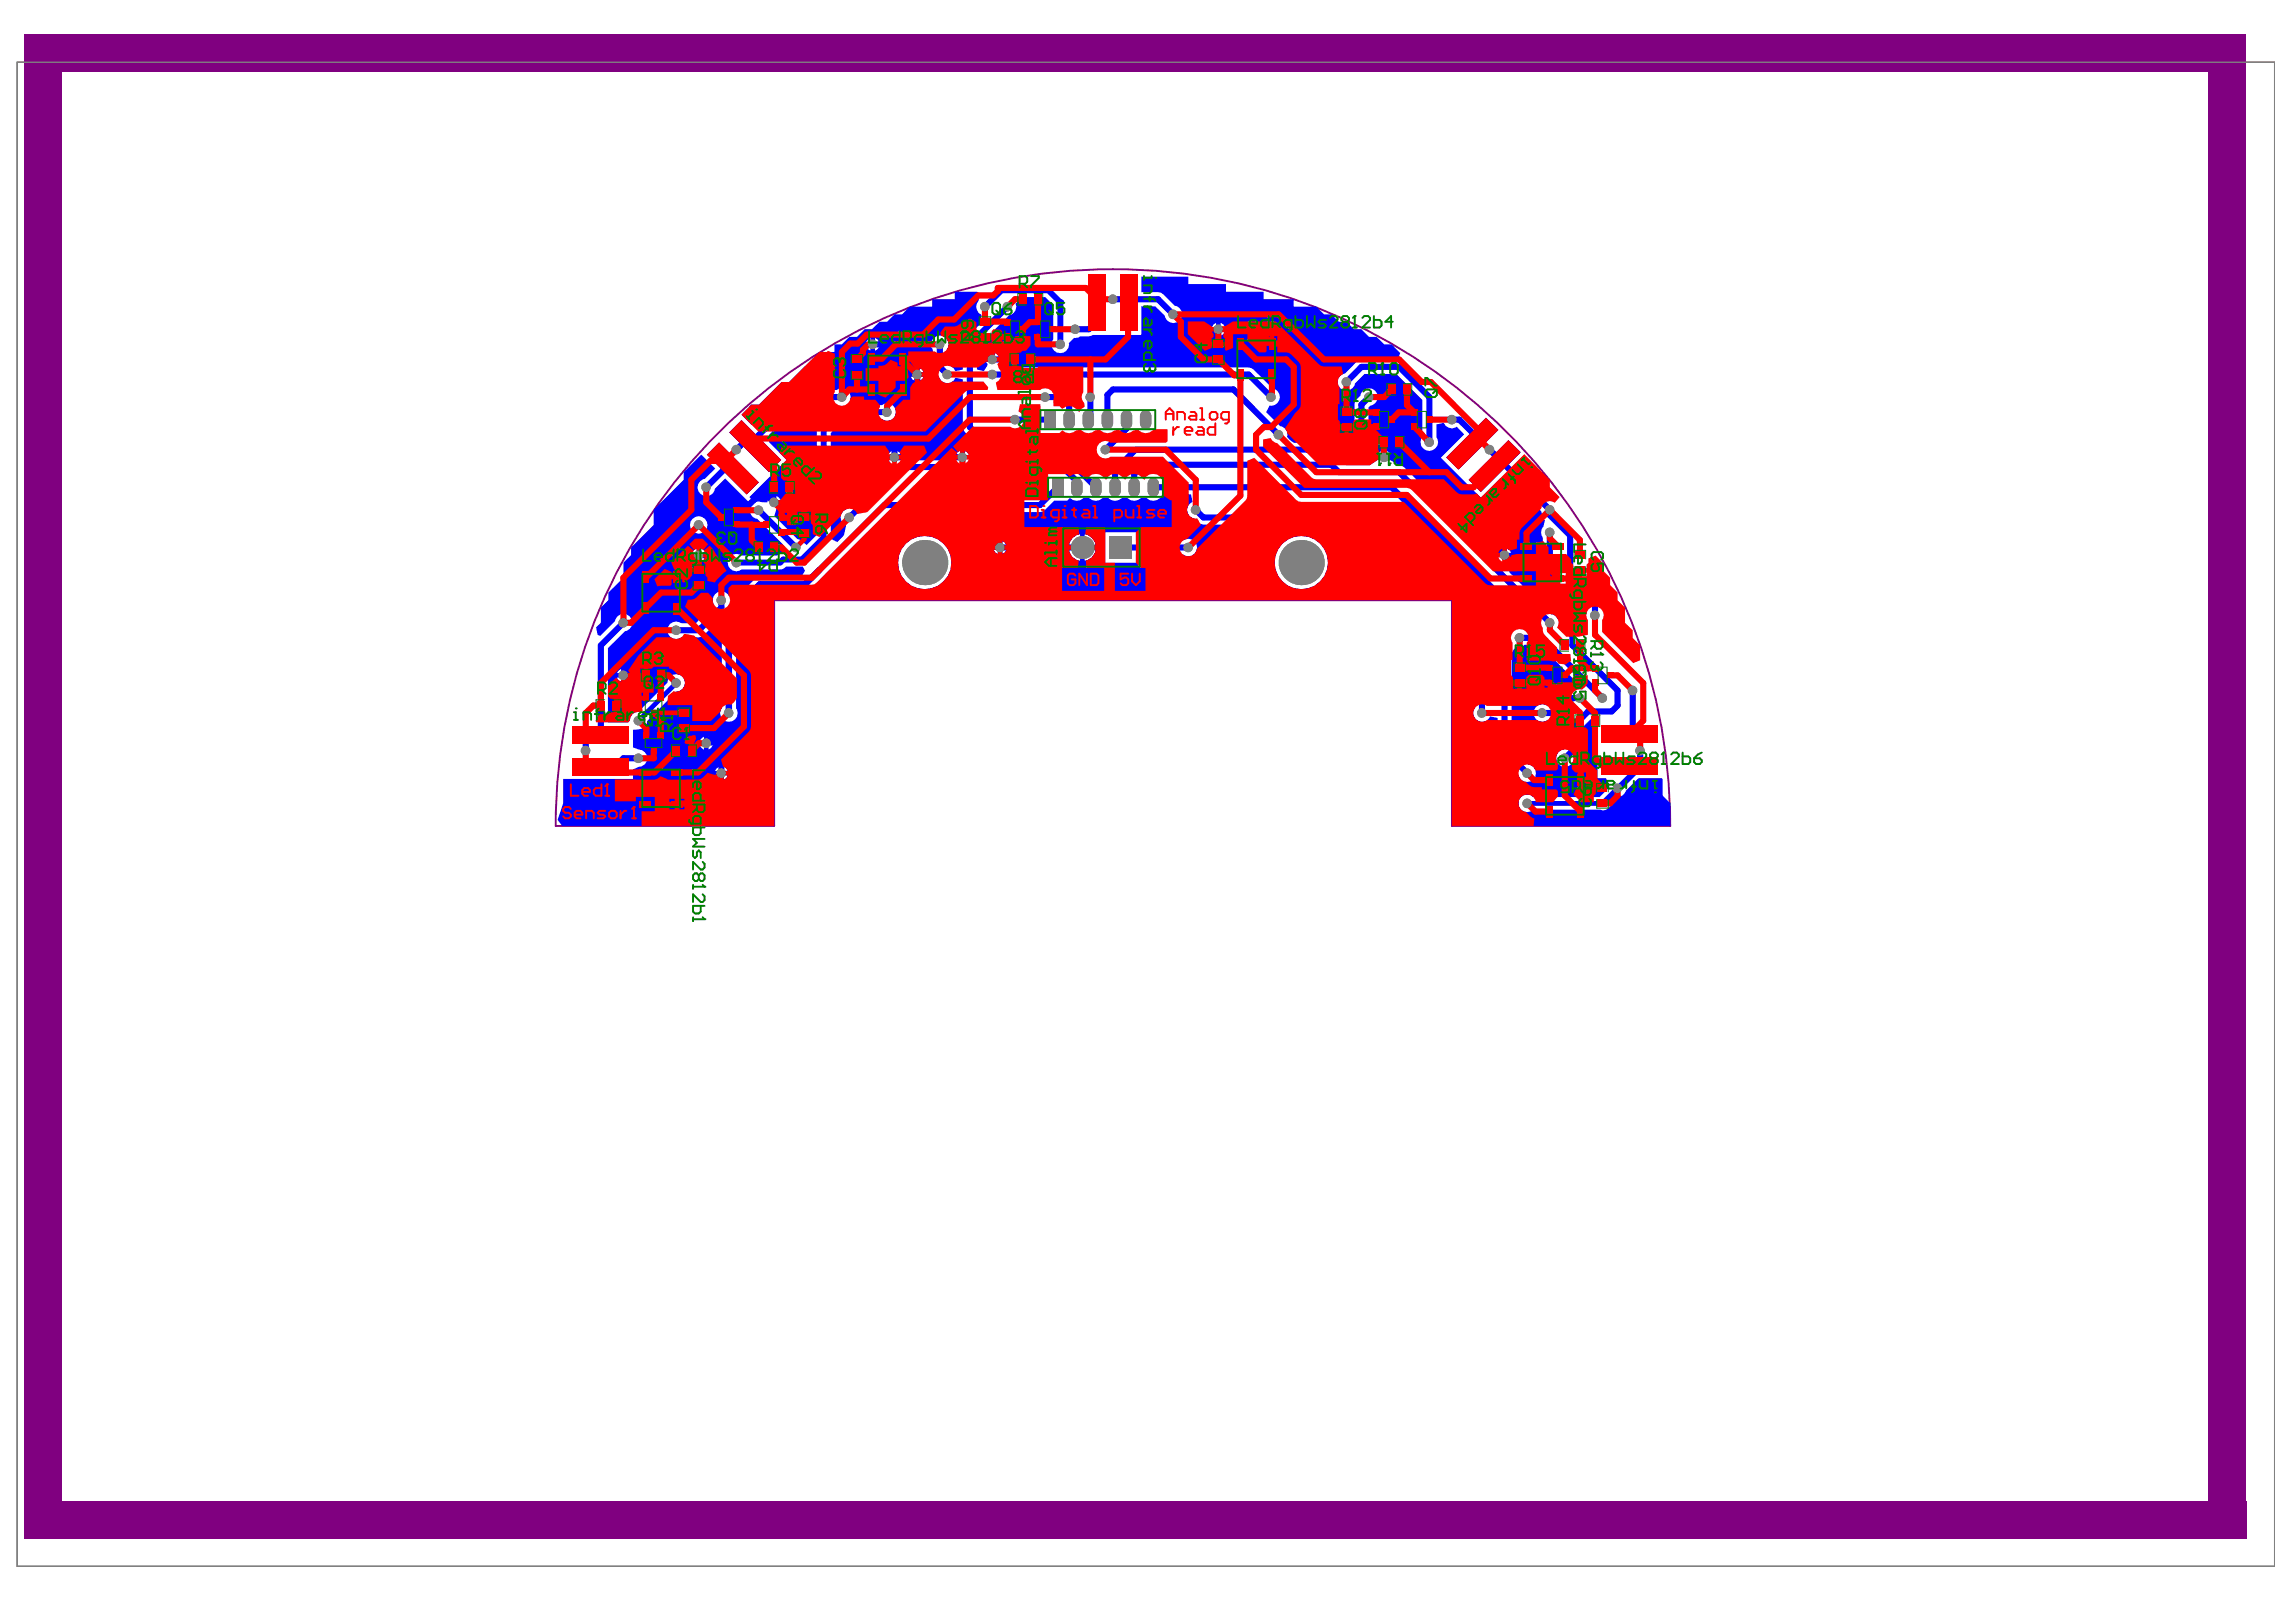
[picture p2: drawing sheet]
<svg xmlns="http://www.w3.org/2000/svg" width="289mm" height="202mm" viewBox="0 0 289 202" stroke-linecap="round" stroke-linejoin="round" font-family="sans-serif">
<path d="M2.2 7.8h284.1v189.3h-284.1z" fill="none" stroke="#808080" stroke-width=".13"/>
<path d="M210.3 104a70.2 70.2 0 0 0-70.2-70.1 70.2 70.2 0 0 0-70.1 70.1h27.5v-28.4h85.3v28.4h27.5" fill="none" stroke="#800080" stroke-width=".24"/>
<g fill="#800080">
<path d="M3.1 4.3h4.7v189.4h-4.7z" fill-rule="evenodd"/>
<path d="M278 4.3h4.8v184.6h-4.8z" fill-rule="evenodd"/>
<path d="M7.8 4.3h270.2v4.7h-270.2z" fill-rule="evenodd"/>
<path d="M7.8 188.9h275v4.8h-275z" fill-rule="evenodd"/>
</g>
<path d="M2.2 7.8h284.1v189.3h-284.1z" fill="none" stroke="#808080" stroke-width=".13"/>
<g fill="#00f">
<path d="M96.8 54.7l3.9-3.8h3.8l.4 .8-1.8 1.8-.2 .3-.1 .3v13.2l-1.2 1.3-1-.7h-.2l-2.9-3 .3-.9 .3-.2 .2-.3h-.8v-.3h-.3v-.8a.79 .79 0 0 0-.6 .8l-1.1-.1-.5 .2-.6-.7 4.6-4.7-2.2-2.2zM97.8 62.4v.5h.5l-.2-.3z"/>
<path d="M127.9 38.2l1.1-.8h2.6l1 1v4.3a1.09 1.09 0 0 0 .6 1.7 1.09 1.09 0 0 0 1.4-1.2l.6-.7h.6l.2-.2h1.1l.5-.1h6.1v-3.6h1.7l1.2 1.1a1.09 1.09 0 0 0 1.9 .6 1.09 1.09 0 0 0-.6-1.8l-1.7-1.7h-2.5v-2h5.9v1h4.7v.9h4.8v1h3.8v.9h2.8l1 1h.9l1 .9h.9l1 .9h.9l1 1h.9l1 .9h.9l1.1 1.1-.4 .9h-4.5l-.3 .1-1.8 1.6a1.09 1.09 0 0 0-.6 1.9 1.09 1.09 0 0 0 1.9-.6l1.2-1.2h4l3.3 3.2v4.7a1.1 1.1 0 0 0 .8 1.8 1.1 1.1 0 0 0 .9-1.8v-1.6l1-.2a1.09 1.09 0 0 0 1.6 .5l.9 1-2.9 2.9 5 5 2.5-2.4h.9l4.2 4.2 .3 .8 .2 .3-.2 .7a1.06 1.06 0 0 0-.1 1.4v6l.1 .4 2.8 2.8v1l-1 .2-.2-.4-.4-.2-.2-.1-5.3-5.2-.3-1.4 .3-.2 .2-.3h-.8v-.3h-.3v-.8l-.3 .1-.2 .3-1.4-.3-10.4-10.4-.3-.2h-.4l-1-.8h-1.7l-1 .8h-2.9l-.5-.8 .1-.3h1.4a2.79 2.79 0 0 0 1.7-1.5l.1-.3v-4.4l.3-.3a1.09 1.09 0 0 0 .5-1.8 1.09 1.09 0 0 0-1.8 .6l-.7 .8-.1 4.7-.4 .4h-7.2l-.9-.7a1.04 1.04 0 0 0-.8-1.4l-1.8-1.7 .4-.9a1.09 1.09 0 0 0 1.3-.8 1.09 1.09 0 0 0-.9-1.3l-2.4-2.4-.3-.2h-.3h-30.4l-1-.8h-1.7l.2 .3-.4 .9-.9-.2v-2.8l4-4a1.08 1.08 0 0 0 .9-1.5zM153.7 40.6v.6h.5l-.2-.4zM152.8 40.8l-.2 .4h.5v-.6zM153.7 41.7v.6a.74 .74 0 0 0 .5-.6zM152.6 41.7l.2 .4 .3 .2v-.6zM125.2 44.4v.6h.6l-.2-.4zM124.3 44.6l-.2 .4h.6v-.6zM174.6 56.7v.6h.5l-.2-.4zM173.6 56.9l-.2 .4h.6v-.6zM189.7 69.1v.5h.5a.74 .74 0 0 0-.5-.5z"/>
<path d="M86.1 59.4l2.2-2.2 1.7 1.8-1.3 1.3a1.09 1.09 0 0 0-.6 1.8 1.09 1.09 0 0 0 1.9-.6l1.3-1.3 3.3 3.4a1.06 1.06 0 0 0 .7 1.7l3.3 3.3v.5l-.2 .5h-.1l-.5 .3h-4.5a1.09 1.09 0 0 0-1.4 .2 1.09 1.09 0 0 0 0 1.4 1.09 1.09 0 0 0 1.4 .2h4.9l.3-.1 .5-.3h2.1l.2 .5-.4 .8h-5.2l-.4 .1-2.3 2.2-1.2 .2a1.1 1.1 0 0 0-1.5-.5 1.1 1.1 0 0 0-.4 1.6l-2.3 2.2h-1.8a1.1 1.1 0 0 0-1.8 .9 1.1 1.1 0 0 0 1.8 .9l2.5-.1 1.7-1.5 .9 .3v10.3a1.08 1.08 0 0 0 .9 1.6 1.08 1.08 0 0 0 .9-1.6v-11.4l3.3-3.3h5.3l.7-.3 9.7-9.7h19.2l.4-.1 .2-.2 1.2-1.2h1.7l.3-.3a1.22 1.22 0 0 0 1.7 0l.6-.1a1.23 1.23 0 0 0 1.8 .1l.6-.1a1.23 1.23 0 0 0 1.8 .1l.6-.1a1.23 1.23 0 0 0 1.9 .1l.6-.1a1.21 1.21 0 0 0 2-.4h3.6l.2 1a1.09 1.09 0 0 0-.7 1.1 1.09 1.09 0 0 0 1 1 1.4 1.4 0 0 0 1.1 .7h23.3l10.9 10.8v12.3a1.1 1.1 0 0 0 .4 1.6 1.1 1.1 0 0 0 1.5-.5l.9 .2 .1 4.4 2.6 2.7a1.09 1.09 0 0 0 1.8 .6 1.09 1.09 0 0 0-.6-1.8l-2.1-2.2v-11.9l.4-.6 .3-.3h.7l.2-.1h1.9l4.4 4.4 .3 1.2-.9 .2-.3 .2-1.6 1.7h-.9a1.1 1.1 0 0 0-1.8 .8 1.1 1.1 0 0 0 1.8 .9h1.3l.4-.1 .7 .7-.1 .3v2.6l-.3 .3a1.09 1.09 0 0 0-.6 1.8 1.09 1.09 0 0 0 1.9-.6l.5-.5 .2-.3 .1-.3v-2.6l1.3-1.4 .9 .4v7h1.1l.4 .9v.3l-1.2 1.2h-8.4a1.1 1.1 0 0 0-1.5 .1 1.1 1.1 0 0 0 0 1.5 1.1 1.1 0 0 0 1.5 0h8.5a.82 .82 0 0 0 1-.2l1.5-1.4a1.03 1.03 0 0 0 .7-.8l1.6-1.6h2.9l.1 .2v2.1l1 .9v2.9h-27.5v-28.4h-85.3v28.4h-26.7l-.6-.8 .7-2.1v-3.1h8.8v-1.1l.7-.4a1.09 1.09 0 0 0 1.1-1.1 1.09 1.09 0 0 0-1.1-1.1l-.7-.2v-2.2a1.45 1.45 0 0 0 1.8-1.2l3.7-3.7a1.1 1.1 0 0 0 1-1.1 1.1 1.1 0 0 0-1.1-1.1 1.1 1.1 0 0 0-1.1 1.1l-3.6 3.7a1.07 1.07 0 0 0-1.1 1.1l-.2 .2h-2.6v-9.3l2.2-2.2a1.09 1.09 0 0 0 .6-1.8 1.09 1.09 0 0 0-1.9 .6l-1.8 1.8-.4-.1-.2-.9 .6-.6v-1.9l1-.9v-1l1.9-1.9v-1.9l.9-.9v-1l2.9-2.8v-1.9l3.8-3.8zM86.9 66.1a1.11 1.11 0 0 0 2.2 0 1.11 1.11 0 0 0-2.2 0zM136.5 67.3v1.3h1.4a1.62 1.62 0 0 0-1.4-1.3zM135 67.7l-.3 .6-.1 .3h1.4v-1.3h-.4zM126.2 68.1v.5h.5l-.2-.3zM125.3 68.3l-.2 .3h.5v-.5zM88.3 69.1v.5h.5l-.2-.4zM87.4 69.2l-.2 .4h.5v-.5zM126.2 69.2v.5l.3-.2 .2-.3zM125.1 69.2l.2 .3 .3 .2v-.5zM139.1 67v3.8h3.9v-1h6a1.1 1.1 0 0 0 1.7-.9 1.1 1.1 0 0 0-1.7-.9h-6v-1zM136.5 69.2v1.4a1.55 1.55 0 0 0 1.4-1.4zM134.6 69.2a1.5 1.5 0 0 0 1.4 1.4v-1.4zM88.3 70.2v.5l.3-.2 .2-.3zM87.2 70.2l.2 .3 .3 .2v-.5zM160.5 70.8a3.4 3.4 0 0 0 6.7 0 3.4 3.4 0 0 0-6.7 0zM113.1 70.8a3.4 3.4 0 0 0 6.7 0 3.4 3.4 0 0 0-6.7 0zM78.8 84.2v.5h.5l-.2-.3zM77.9 84.4l-.2 .3h.5v-.5zM78.8 85.3v.5l.3-.2 .2-.3zM77.7 85.3l.2 .3 .3 .2v-.5zM89.2 92.7v.6h.5l-.2-.4zM88.3 92.9l-.2 .4h.5v-.6zM89.2 93.8v.5l.3-.2 .2-.3zM88.1 93.8l.2 .3 .3 .2v-.5zM91.1 96.5v.5h.5l-.2-.3zM90.2 96.7l-.2 .3h.5v-.5zM91.1 97.6v.5l.3-.2 .2-.2zM90 97.6l.2 .3 .3 .2v-.5z"/>
<path d="M94.6 50.9h1l2.8-2.8h.9l3.8-3.8h1.9v-1h1l.9-.9h1l.9-1h1l.9-.9h1l.9-.9h1l.9-1h2.9v-.9h2.8v-1h2.8l.4 .4-.2 .7a1.11 1.11 0 0 0 .3 1.8l-.2 1.3-2 2.1-.1 .3v3.2l-.9 .2-.2-.4-.6-.2-.3-.3v-1.8a1.1 1.1 0 0 0-.9-1.8 1.1 1.1 0 0 0-.9 1.8l.1 2.5 .7 .8a1.08 1.08 0 0 0 .9 .9 1.08 1.08 0 0 0 1.2-.6l.9 .1v6.1l.1 .3 2.8 2.9-.4 .9-1.7-.3a.86 .86 0 0 0-.6-.9v.9h-.5v-.9a.86 .86 0 0 0-.6 .9l-1.7 .3h-3.4l-1.7-.3a.79 .79 0 0 0-.6-.9v.9h-.3v.2h-.8l.5 .7-5.5 5.6a1.08 1.08 0 0 0-1 .9 1.08 1.08 0 0 0 .7 1.1l-.2 1.3-.9 .8-.8-.4v-13.3l1.7-1.8h4.7a1.09 1.09 0 0 0 1.5-.1 1.09 1.09 0 0 0 0-1.5 1.09 1.09 0 0 0-1.5-.1h-3.1l-.6-.4-.3-.3a1.07 1.07 0 0 0-.4-1.2 1.07 1.07 0 0 0-1.2 0h-5.1l-.3 .1-.3 .2-4.1 4.1h-1l-1.3-1.3zM110.2 42.5v.6h.5l-.2-.4zM109.3 42.7l-.2 .4h.5v-.6zM110.2 43.6v.5l.3-.2 .2-.3zM109.1 43.6l.2 .3 .3 .2v-.5zM115.8 46.3v.6h.5l-.2-.4zM114.9 46.5l-.2 .4h.5v-.6zM115.8 47.4v.5l.3-.2 .2-.2zM114.7 47.4l.2 .3 .3 .2v-.5zM112 56.9l-.2 .4h.5v-.6z"/>
</g>
<path d="M138.1 37.7l.1 .1M91.3 58v1" fill="none" stroke="#00f" stroke-width=".6"/>
<circle cx="192.3" cy="97.3" r=".3" fill="#00f"/>
<path d="M138.1 37.7v2.7M94.1 55.2h1M137.3 52.6l-.3 .2M100.2 68.9h.1M135.6 60.6v.7M73.8 96.4l-.1 .1h3.7M85.1 86l-4.7 4.7M89.9 91.6v1" fill="none" stroke="#00f" stroke-width=".6"/>
<g fill="none" stroke="#00f" stroke-width=".77">
<path d="M109.9 43.3h1.8M112.6 55.7v1.9M118.3 43.3v2.9l1 .9M122.1 43.3v10.5M133.8 50l.8 .8v2M138.1 40.4l-1 1h-1.7M140.1 49l-.7 .7v3.1M140.4 59.2v2.1M141.8 52.8v1.1M179.9 50v5.7M182.8 52.8h.9M88 69.9h2.8"/>
<path d="M90.8 76.5l-2.8 2.8M93.7 64.2v2.8M95.6 62.3h.9l1 .9M186.6 76.5v13.2M195.1 64.2v.6M197.7 67.4v5.6M198 76.5v4.7M73.7 92.5v2M83.2 80.3l-2.8 2.8M87 84.1v4.7M89.9 92.6l-1 .9M90.8 92.6v4.7"/>
<path d="M198 91.5v3M198 87.9h.9M203.6 86.9v1.9M205.5 86.9v5.6"/>
</g>
<path d="M103.7 54.1v13.6M101 70.4h-2.4l-.4 .4" fill="none" stroke="#00f" stroke-width=".75"/>
<path d="M91.8 77.5v12.2" fill="none" stroke="#00f" stroke-width=".82"/>
<circle cx="133.5" cy="38" r=".37" fill="#00f"/>
<path d="M124 38.6l2.1-2.1h5.9l1.5 1.5v5.3M111.7 51.9h-5.7l-2.3 2.2M92.7 70.8h5.5M103.7 67.7l-2.7 2.7M111.8 60.3l-4.9 4.8" fill="none" stroke="#00f" stroke-width=".75"/>
<g fill="none" stroke="#00f" stroke-width=".77">
<path d="M126.8 38.6l-4.7 4.7M140.1 37.7h5.7l1.9 1.9M91.3 59l-2.4 2.3M94.1 55.2l-1.4 1.4M106 50h-5.7l-5.2 5.2M111.7 43.3l3.8 3.8v5.7l-2.9 2.9M112.6 57.6h8.6M122.1 53.8l2.8 2.8h8.3l4.8 4.7M124.9 47.1h32.3l2.8 2.9M127.8 52.8h4.4M131.6 50h2.2M137.3 50v2.6"/>
<path d="M140.1 49h15.2l5.7 5.7M141.8 53.9l-2.6 2.7M153.4 41.4l-3.8 3.8h-24.7M169.5 48.1l1.9-1.9h4.7l3.8 3.8M172.4 50l-1 .9v4.8l-.9 .9h-27.5l-2.6 2.6M174.3 57.6h2.8l12.3 12.3M183.7 52.8l2.4 2.4M187.5 56.6l7.6 7.6M78.5 78.4l-2.9 2.8v11.3M85.1 79.3h2.9M88 69.9l-4.8 4.7v5.7M90.8 75.6v.9"/>
<path d="M93.7 67l-2.9 2.9M95.5 64.2l4.7 4.7M95.6 62.3l-1.9 1.9M111.8 60.3l1.5-1.5h20.5l1.8 1.8M125.9 68.9h10.4M133.2 61.3l-2.3 2.3h-19.6l-8.2 8.1M141.1 68.9h8.5M142.8 61.3v-1.7l1.1-1.1h23.7l1 .9h7.5l19 19M145.2 61.3h30l14.2 14.3v18.9l2.9 2.8M150.5 64.2l1 .9h23.7l11.4 11.4M195.1 64.8l2.6 2.6M195.1 67v6.6l2.9 2.9"/>
<path d="M197.7 73l3.1 3.1v1.4M80.4 95.4h-1.9l-1.1 1.1M87 88.8l3.8 3.8M87 84.1l-.9-1h-5.7l-1.9 1.9M191.3 80.3h2.9l7.5 7.6M198 94.5l-1 .9M198 87.9l-1.9 1.8h-1.9M198 81.2l5.6 5.7M203.6 88.8l-.7 .8h-3l-1.9 1.9M206.5 94.5v2l-4.7 4.6"/>
</g>
<path d="M103.1 71.7l-1.8 1.9h-5.6l-3.9 3.9" fill="none" stroke="#00f" stroke-width=".82"/>
<path d="M192.3 101.1h9.5" fill="none" stroke="#00f" stroke-width=".6"/>
<g fill="#808080">
<circle cx="124" cy="38.6" r=".6"/>
<circle cx="92.7" cy="70.8" r=".6"/>
<circle cx="203.6" cy="99.2" r=".6"/>
<circle cx="109.8" cy="43.3" r=".6"/>
<circle cx="88.9" cy="93.5" r=".6"/>
<circle cx="194.1" cy="89.7" r=".6"/>
<circle cx="198.9" cy="87.9" r=".6"/>
<circle cx="197" cy="95.4" r=".6"/>
<circle cx="195.1" cy="67" r=".6"/>
<circle cx="189.4" cy="69.9" r=".6"/>
<circle cx="174.2" cy="57.6" r=".6"/>
<circle cx="186.5" cy="89.7" r=".6"/>
<circle cx="150.5" cy="64.2" r=".6"/>
<circle cx="139.2" cy="56.6" r=".6"/>
<circle cx="160.9" cy="54.7" r=".6"/>
<circle cx="149.6" cy="68.9" r=".6"/>
<circle cx="153.4" cy="41.4" r=".6"/>
<circle cx="124.9" cy="45.2" r=".6"/>
<circle cx="125.9" cy="68.9" r=".6"/>
<circle cx="121.1" cy="57.6" r=".6"/>
<circle cx="160" cy="50" r=".6"/>
<circle cx="124.9" cy="47.1" r=".6"/>
<circle cx="119.2" cy="47.1" r=".6"/>
<circle cx="118.3" cy="43.3" r=".6"/>
<circle cx="137.2" cy="50" r=".6"/>
<circle cx="115.5" cy="47.1" r=".6"/>
<circle cx="112.6" cy="57.6" r=".6"/>
<circle cx="97.4" cy="63.2" r=".6"/>
<circle cx="100.2" cy="68.9" r=".6"/>
<circle cx="106.9" cy="65.1" r=".6"/>
<circle cx="95.5" cy="64.2" r=".6"/>
<circle cx="131.6" cy="50" r=".6"/>
<circle cx="111.6" cy="51.9" r=".6"/>
<circle cx="88" cy="66.1" r=".6"/>
<circle cx="127.8" cy="52.8" r=".6"/>
<circle cx="90.8" cy="75.6" r=".6"/>
<circle cx="85.1" cy="79.3" r=".6"/>
<circle cx="88" cy="69.9" r=".6"/>
<circle cx="78.5" cy="85" r=".6"/>
<circle cx="90.8" cy="97.3" r=".6"/>
<circle cx="192.3" cy="101.1" r=".6"/>
<circle cx="206.5" cy="94.5" r=".6"/>
<circle cx="200.8" cy="77.5" r=".6"/>
<circle cx="195.1" cy="64.2" r=".6"/>
<circle cx="187.5" cy="56.6" r=".6"/>
<circle cx="147.7" cy="39.6" r=".6"/>
<circle cx="140.1" cy="37.7" r=".6"/>
<circle cx="106" cy="50" r=".6"/>
<circle cx="92.7" cy="56.6" r=".6"/>
<circle cx="78.5" cy="78.4" r=".6"/>
<circle cx="73.7" cy="94.5" r=".6"/>
<circle cx="85.1" cy="86" r=".6"/>
<circle cx="80.4" cy="90.7" r=".6"/>
<circle cx="80.4" cy="95.4" r=".6"/>
<circle cx="192.3" cy="97.3" r=".6"/>
<circle cx="195.1" cy="78.4" r=".6"/>
<circle cx="172.3" cy="50" r=".6"/>
<circle cx="126.8" cy="38.6" r=".6"/>
<circle cx="91.7" cy="89.7" r=".6"/>
<circle cx="88.9" cy="61.3" r=".6"/>
<circle cx="205.5" cy="86.9" r=".6"/>
<circle cx="191.3" cy="80.3" r=".6"/>
<circle cx="201.7" cy="87.9" r=".6"/>
<circle cx="169.5" cy="48.1" r=".6"/>
<circle cx="179.9" cy="55.7" r=".6"/>
<circle cx="182.8" cy="52.8" r=".6"/>
<circle cx="135.3" cy="41.4" r=".6"/>
<circle cx="133.5" cy="43.3" r=".6"/>
</g>
<path d="M131.5 51.6h1.4v2.4h-1.4z" fill-rule="evenodd" fill="#808080"/>
<path d="M134.6 52.3v1M137 52.3v1M141.8 52.3v1M135.6 60.9v.9M138 60.9v.9" fill="none" stroke="#808080" stroke-width="1.4"/>
<path d="M132.4 60.1h1.5v2.4h-1.5z" fill-rule="evenodd" fill="#808080"/>
<circle cx="136.3" cy="68.9" r="1.44" fill="#808080"/>
<path d="M139.4 52.3v1M144.2 52.3v1M140.4 60.9v.9M142.8 60.9v.9M145.2 60.9v.9" fill="none" stroke="#808080" stroke-width="1.4"/>
<path d="M139.6 67.5h2.9v2.9h-2.9z" fill-rule="evenodd" fill="#808080"/>
<g fill="#808080">
<circle cx="116.4" cy="70.8" r="2.84"/>
<circle cx="163.8" cy="70.8" r="2.84"/>
</g>
<g fill="#00f">
<path d="M137 34.6h2.2v7.1h-2.2z" fill-rule="evenodd"/>
<path d="M141 34.6h2.2v7.1h-2.2z" fill-rule="evenodd"/>
<path d="M72.1 95.4h7.1v2.2h-7.1z" fill-rule="evenodd"/>
<path d="M72.1 91.4h7.1v2.2h-7.1z" fill-rule="evenodd"/>
<path d="M90.5 55.7l5 5-1.5 1.5-5-5z" fill-rule="evenodd"/>
<path d="M93.3 52.9l5.1 5-1.6 1.5-5-5z" fill-rule="evenodd"/>
<path d="M182.1 57.6l5-5 1.5 1.5-5 5z" fill-rule="evenodd"/>
<path d="M184.9 60.4l5-5 1.6 1.5-5.1 5z" fill-rule="evenodd"/>
<path d="M201.6 95.3h7.1v2.2h-7.1z" fill-rule="evenodd"/>
<path d="M201.6 91.3h7.1v2.2h-7.1z" fill-rule="evenodd"/>
</g>
<g fill="#f00">
<path d="M86.4 93l.4-.4h.4v-.1l.4 .1v.4l-.3 .6v.9h-.5v-.9h-.5l-.1-.1z"/>
<path d="M82.4 72.9l1.3-1.3 .9 .4v.3h.3v-.6l-.4-.9 2.1-2.1 .7 .6-.1 .3h.5v-.5l-.3 .1-.6-.7 .7-.7h1l.7 .7-.6 .7-.3-.1v.5h.5l-.2-.3 .7-.6 .4 .4 1.8 2.7-.4 .3-1.1 1.2-.9-.2v-.4l-.3-.3v-.4h-1.7v.4l-.2 .3v.1l-.8 .5-.2-.1v-.3h-1.3v.7l-.2 .1-1.7 .1zM87.2 70.2l.2 .3v.3l-.3 .2v.4h1.7v-.4l-.2-.2v-.3l.2-.3zM85.5 71.7v.6h.4v-.6z"/>
<path d="M149.5 40.5h2.1l1 .7h1.6l1-.7h5.4l5.5 5.4 .2 .2h.4h2.2l.2 1a1.05 1.05 0 0 0-.5 1.6v2.2h-.2v1.9l.3 .2v.5h1.7v-.5l.2-.2h2v.6h.7v.6h-.7v.3h.9v1.1h.7v.5h-.7v.6l.1 .4-.2 .4h.9v.5h-.9l-1 .8h-6.3l-4-4.1-.3-.6 1.2-1.9a1.34 1.34 0 0 0 .8-1.1v-4.7a2.51 2.51 0 0 0-3-1.8v-.9h-1.3v.7l-.2 .2h-.8l-1.5-1.5v-.8h-1.8v1.7l-.9 .4-.1-.2v-.4h-1.7v.2l-.8 .4-2.2-2.2zM152.6 41.7l.2 .4v.3l-.3 .2v.4h1.7v-.4l-.2-.2v-.3l.2-.4zM160.4 42.3v.7h.4v-.7zM159.5 42.3v.7h.3v-.7zM169.8 54v.5h.6v-.5zM168.7 54v.5h.5v-.5z"/>
<path d="M76.5 86.3l1.1-1 .6 .5v-.8h.3v-.3h.8l-.2-.3 1.3-1.9 2.3-2.3h1.8a1.05 1.05 0 0 0 1.6-.4l1.3 .2 5.4 5.4v2.5l-.4 .5-.4 .3a1.04 1.04 0 0 0-1.3 .9l-1.2 1.2h-2.3v-2h-3.2l.1-1.2 .7-.6a1.08 1.08 0 0 0 1.4-.8 1.08 1.08 0 0 0-.9-1.3l-.5-.5-.3-.2-.3-.1v-.2h-1.9l-.3 .3h-.4v1.6h.4l.3 .3v1.1h-.6v.7h-.3v.3h-.6l.1 1.3-.2 .1a1.07 1.07 0 0 0-1.4 1.1l-.2 .2h-4l-.1-.2 .5-.8h1.1l.2-.3h.5v-1.6h-.5l-.3-.4zM80.6 84.2v.5h.4v-.5zM78.8 85.3v.5l.3-.2 .2-.3zM80.6 85.3v.5h.4v-.5zM80.8 87.2v.4h.3v-.4zM77.9 88v.5h.4v-.5zM77.9 89.1v.5h.4v-.5z"/>
<path d="M98.5 56.1h12.9l.6 .8-.2 .4h1.6l-.2-.4 .6-.8h2.5l.4 .9-7.5 7.5-1.3 .2a1.09 1.09 0 0 0-1.1-.7 1.09 1.09 0 0 0-.9 .9l-2.7 2.7-.9-.4v-1.1l-.2-.2v-.5h-1.7v.5l-.2 .2h-1.1v-.6h-.7v-.6h.7v-.3h-.5l-.5-.9 .2-.2h-.8v-.6h.8l.6-.7h.2v-1.7h-.4l-.4-.3v-1.6l.7-.7-.9-.9zM112.9 57.8v.6l.3-.2 .2-.4zM111.8 57.8l.2 .4 .3 .2v-.6zM99.7 60.5v.5h.4v-.5zM99.7 61.6v.6h.4v-.6zM101.5 64.4v.4h.6v-.4zM100.4 64.4v.4h.6v-.4z"/>
<path d="M94.6 50.9h1l2.8-2.8h.9l3.8-3.8h1l.1-.1 .9 .3v4.9a1.09 1.09 0 0 0 .5 1.6 1.09 1.09 0 0 0 1.4-.8l.3-.3h1.5v.4h1.4l.6 .8a1.5 1.5 0 0 0 .1 1.6 1.1 1.1 0 0 0 1.4 .1 1.1 1.1 0 0 0 .4-1.4l1-1.1h.9v-1.5l.3-.5 .3-.2v-1.8l-.7-.9h-.5v.9l.3 .2 .1 1-.4 .4h-1.2v.9l-1.3 1.3-.9-.4v-1.8h-1.6v-1.6h1.6v-.3a1.46 1.46 0 0 0 1.5-.7l.9 .4v.4h.4v-1h.3v-.2h.6v-.7h3.4a1.08 1.08 0 0 0 1.6-.4 1.08 1.08 0 0 0-.8-1.5l-.1-.4 .5-.8 1.6-.1 1.6-.9 .8 .5v.8l.3 .3v.4h1.6v-.4l.3-.3 .9 .1 .2 .2v.4h.6v.3h.3v.6h.4l.3-.7h1.9v.1v1.1l-.6 .7h-.4l-.2 .2h-.5v1.7h.5l.2 .2h1.9v-.2h5.8v3.3a1.03 1.03 0 0 0 .1 1.3v.5l-.4 .3-.2 .4a1.4 1.4 0 0 0-2.2-.4l-.3-.4h-.8v-.7a1.08 1.08 0 0 0-.3-1.3 1.08 1.08 0 0 0-1.3 0h-5.4l-.2-.9a1.11 1.11 0 0 0 .3-1.9l-.1-.5 .2-.3h-1.7l-1 .8h-3.2a1.1 1.1 0 0 0-1.8 .8 1.1 1.1 0 0 0 1.8 .9h3.9l.6 .8-.1 .3h-2.2l-.3 .1-.3 .2-5 4.9h-21l-2.2-2.1zM126.2 42.6v.4h.4v-.4zM124.3 42.7v.4h.5v-.4zM123.2 42.7v.4h.5v-.4zM127 44.4v.6h.5v-.6zM125.2 44.4v.6h.6l-.2-.4zM124.3 44.6l-.2 .4h.6v-.6zM127 45.5v.6h.5v-.6zM115.8 46.3v.6h.5l-.2-.4zM115.8 47.4v.5l.3-.2 .2-.2z"/>
<path d="M86.6 75.5a1.58 1.58 0 0 0 1.7-.9h.9l.6 .7-.1 .3a1.1 1.1 0 0 0 1.4 1 1.1 1.1 0 0 0 .6-1.7v-.9l.4-.4h10.1l.3-.1 17.3-17.1 .7 .6-.1 .3h.5v-.6l-.3 .2-.6-.7 2.5-2.5h4.7a1.1 1.1 0 0 0 1.6-.4 1.1 1.1 0 0 0-.6-1.5l.2-.9h2.6v3.6h2.4l.3-.3 .4 .2 .5 .1 .5-.1 .4-.2 .6-.1a1.23 1.23 0 0 0 1.8 .1l.6-.1v.1a1.25 1.25 0 0 0 1.8 0l.6-.1 .1 .1a1.25 1.25 0 0 0 1.7 0l.6-.1 .1 .1a1.19 1.19 0 0 0 1.8-.2h1.8v1.6l-.2 .1h-7a1.09 1.09 0 0 0-1.5 .2 1.09 1.09 0 0 0 0 1.4 1.09 1.09 0 0 0 1.5 .2h6.6l3.2 3.3v2.7l-.1 .3a1.09 1.09 0 0 0 1.2 1.5l.5 .8-1.8 1.8a1.09 1.09 0 0 0-.6 1.8 1.09 1.09 0 0 0 1.9-.6l6.1-6.1 .2-.3v-4.7l.9-.4 5.3 5.3 .3 .2 13.2 .1 10.3 10.2 .3 .2 6.1 .1v-1.8h-5.4l-10.3-10.2-.3-.2-.3-.1h-12.9l-5.2-5.2v-.9l.9-.1h.1l.2 .3 .6 .3 4.3 4.3 .3 .2h16.4l1.9 1.9h1.8l.4-.1 .5 .5 5.5-5.4 3.2 3.2v.9l1.2 1.3-.6 .7a1.08 1.08 0 0 0-1.7 .7l-2.6 2.8-.1 1.1h-.3v1.1l-.9 .3-.4-.2v1.6a.79 .79 0 0 0 .6-.8l.7-.2h2.4v-1.4l.9-.2 .6 .8v.8h2.2l.7 .7v.4l.3 .3v.4h1.6v-.4l.3-.3v-.5l.9-.4 .8 .9v.9l1 1v.9l.9 1v1l1 .9v1.9l.9 .9v1l1 .9v1.9l-.9 .4-3.9-4v-1.4a1.09 1.09 0 0 0-.9-1.8 1.09 1.09 0 0 0-.9 1.8v1.8l-1.2 .2h-1.5l-1.2-1.1a1.09 1.09 0 0 0-.9-1.7 1.09 1.09 0 0 0-.9 1.7l.1 .7 .2 .3 1.5 1.5v.8h1.7l.1 .9-.2 .1-.5 .3-.9-.1-.2-.3h-1h-2.6v-.1h-.2v-2.2a1.09 1.09 0 0 0-.9-1.7 1.09 1.09 0 0 0-.9 1.7v2.2h-.2v1.9l.3 .2v.5h1.7v-.5l.3-.3h1.7l.2 .4v.3h.7v.3h.3v.6h.4l.3-.6h1.8v-.5l.4-.4h1.6v1l-.3 .4-.4 .4h-.3a1.09 1.09 0 0 0-1.1 .9 1.09 1.09 0 0 0 .9 1.2l-.1 .4-.2 .6h-.2v.5h.7v.3h.3v.8h.4l.3 .4v3.5l.1 .4 1.1 1.2v.9l-.2 .6v.4h.8v.6h-.8v.4l-.2 .3v.8h-1.6l-1-1 .4-.9h.2v-1.9h-.4l-.4-.4v-.8a1.08 1.08 0 0 0-.9-1.7 1.08 1.08 0 0 0-.9 1.7v.8l-.2 .2h-2.6v-.1a1.1 1.1 0 0 0-1.9-.3 1.1 1.1 0 0 0 .7 1.8 1.75 1.75 0 0 0 2 .7v.3h1.8l.2 .2v.6l-.6 .8-2.2-.1a1.09 1.09 0 0 0-1.8-.6 1.09 1.09 0 0 0 .6 1.9l.6 .6 .5 .2-.1 1h-10.3v-28.4h-85.3v28.4h-16.7v-1.9h1.6v-1.8h-2.3v.6h-2.7v-2.8h5l.3-.1 .5-.3 .8 .4h3.9l.3-.1 .3-.2 .6-.5 .9 .2 .2 .4 .3 .2v-.8h.3v-.3h.8l-.2-.3-.4-.2-.2-.9 3.5-3.5 .2-.3v-.3v-6.5v-.3l-.2-.3-8.1-8zM121.4 56.7v.6h.6l-.2-.4zM121.4 57.8v.6l.4-.2 .2-.3zM120.4 57.8l.2 .4 .3 .2v-.6zM131.9 59.7v3.3h-2.9v3.3h6.8l.1 1a1.53 1.53 0 0 0-1.3 1.3h3.3a1.58 1.58 0 0 0-1.3-1.3l.1-1h2.4v4.5h1.3v3.6h3.8v-2.9h-.6l-.6-.7v-3.8l.7-.7h3.8v-3.3h-.2l-1-.8a2.55 2.55 0 0 0-.2-2.2 1.25 1.25 0 0 0-2 .4 1.34 1.34 0 0 0-1.2-.8 1.34 1.34 0 0 0-1.2 .8 1.34 1.34 0 0 0-1.2-.8 1.34 1.34 0 0 0-1.3 .8 1.34 1.34 0 0 0-1.2-.8 1.34 1.34 0 0 0-1.2 .8 1.41 1.41 0 0 0-2.1-.4l-.3-.3zM126.2 68.1v.5h.5l-.2-.3zM125.3 68.3l-.2 .3h.5v-.5zM188.8 69.2l-.2 .4h.5v-.5zM126.2 69.2v.5l.3-.2 .2-.3zM125.1 69.2l.2 .3 .3 .2v-.5zM188.6 70.2l.2 .3 .3 .2v-.5zM199.2 72.1v.4h.5v-.4zM198.1 72.1v.4h.5v-.4zM196.4 72.1v.4h.7v-.4zM195.2 72.1v.4h.7v-.4zM196.4 73.1v.4h.7v-.4zM195.2 73.1v.4h.7v-.4zM160.5 70.8a3.4 3.4 0 0 0 6.7 0 3.4 3.4 0 0 0-6.7 0zM113.1 70.8a3.4 3.4 0 0 0 6.7 0 3.4 3.4 0 0 0-6.7 0zM134.6 69.2a1.49 1.49 0 0 0 1.2 1.3l-.1 1h-2v2.9h5.3v-2.9h-2.2l-.1-1a1.55 1.55 0 0 0 1.2-1.3zM194.4 86.2v.3h.4v-.3zM191.6 86.3v.4h.6v-.4zM190.5 86.3v.4h.5v-.4zM185.8 89a1.09 1.09 0 0 0-.1 1.5 1.09 1.09 0 0 0 1.5 .1h6.3a1.1 1.1 0 0 0 1.8-.9 1.1 1.1 0 0 0-1.8-.8h-6.3a1.03 1.03 0 0 0-1.4 .1zM198.2 91v.5h.4v-.5zM199.3 97.2v.7h.4v-.7zM91.1 97.6v.5l.3-.2 .2-.2zM199.3 98.5v.6h.4v-.6zM85.5 100.5v.4h.7v-.4zM84.3 100.5v.4h.6v-.4zM85.5 101.5v.4h.7v-.4zM84.3 101.5v.4h.6v-.4z"/>
<circle cx="82.3" cy="95.4" r=".3"/>
</g>
<path d="M142.1 37.7l-.1 .1M109.6 49l.1 .1M127.8 45.2h.1M179 54.7v.1" fill="none" stroke="#f00" stroke-width=".6"/>
<path d="M127.8 37.7h.9M187.5 85l1 1" fill="none" stroke="#f00" stroke-width=".77"/>
<circle cx="189.4" cy="69.9" r=".3" fill="#f00"/>
<path d="M95.5 68.9h.1M97.5 63.2v.1M101.2 67v.1v.8M101.2 65.1v.1M191.4 85.9l-.1 .1M201.7 99.2h.1" fill="none" stroke="#f00" stroke-width=".6"/>
<path d="M124 38.6v1.9M109.3 43.3l-.7 .7v.4M88 69.9v1.8M99.4 61.3v1M101.2 64.2v.9M82.3 94.5v.9" fill="none" stroke="#f00" stroke-width=".77"/>
<circle cx="124" cy="40.5" r=".3" fill="#f00"/>
<g fill="none" stroke="#f00" stroke-width=".77">
<path d="M127.8 37.7l-1 .9M130.7 37.7v2.8M140.1 37.7h-2l-1.4-1.5h-11.1v.4l-.6 .6h-1.8l-3.1 3h-2l-1.9 1.9h-7.1l-1.1 1.1h-1l-1 1.1v5.7l.9-1h2.7M142 37.8v4.6l-2.8 2.8h-9.5M92.7 56.6l-1.4 1.4h-1.9l-2.4 2.4v3.8l-8.5 8.5v5.7h.9l3.8-3.8h3.8l1-1M97.5 58.5v2.8M107.9 47.1v1.9M108.6 44.4l-.7 .8M112.6 57.6h-9.4l-3.8 3.7M113.7 49.1l-2 2v.8M113.7 45.3l1.8 1.8M118.3 43.3h-5.5l-1.8 1.8h-1.3"/>
<path d="M119.3 47.1h5.6M121.2 57.6v6.6l4.7 4.7M122.1 44.3h1.9l.9 .9M124 40.5h2.8M126.8 42.4h-2.8l-2.7 2.7h-7.6M126.8 42.4v1.9l1 .9M127.8 52.8h-5.7l-19.9 19.9h-10.4l-1 .9v2M130.6 42.4v.9h2.9M130.6 40.6h-1l-.9 .8M131.6 50h-9.5l-5.2 5.2h-22.8M132.5 41.4h2.9M137.3 45.2v4.8"/>
<path d="M139.2 56.6h7.6l3.7 3.8v3.8M153.4 43.3v-1.9h4.9l1.8 1.8h1.7l3.9 3.9v4.8l1.9 1.9h5.7M156.2 43.2l1.9 2h3.8l1 1v4.7l-2.9 2.9h-.9l-1 .9v1.9l5.7 5.7h13.3l10.5 10.5h4.6M160.1 47.2v2.7M161 54.7l4.7 4.7h16.4l1.9 1.9h1.5l2.7-2.6M169.5 48.1v3.7M169.6 51.9h3.7M172.4 53.8l1.8 1.9v1.8M175.2 49l-.9 1h-1.9M176.1 55.7l3.8 3.7M177.1 49v2l.9 .9h-1.9l-.9 .9M178 53.7l1 1"/>
<path d="M179 54.8l.9 .9M179.9 52.8h2.9M186.1 54.1l-6-6h-1.1l-2.9-2.9h-9.4l-5.7-5.6h-13.3l1 .9v1.9l2.8 2.8h1.9l2 2h.8v15.2l-6.6 6.5M186.1 55.2l1.4 1.4M85.1 79.3h-2.8l-6.7 6.7v2.8h-.9l-1 .9v2.8M85.2 76.6l8.5 8.4v6.5l-5.8 5.7h-2.7M88 69.9l-2.8 2.7M88.9 61.3v1.9l1.9 1.9M92.7 70.8l-4.7-4.7-6.6 6.5M92.7 66h1.9v2l.9 .9M92.7 64.2h2.8M94.7 66.1h1.8"/>
<path d="M97.5 63.2l.9 1v1h2.8M98.4 67h2.8M99.4 62.3l1.8 1.9M106.9 65.1l-5.7 5.7h-.9l-1.9-1.9h-.9M189.4 69.9l1 .9h3.8M192.2 68.8v-1.7l2.9-2.9 3.8 3.8v1.9M195.1 78.4v.9l1.9 1.9M195.1 67v.8l1.1 1M198.9 71.8l-1 1h-1.7l-8.7 8.6v3.6M200.8 77.5v2.4l6.1 6.1v4.7l-1.7 1.7M73.7 94.5v2M78.5 85l.9 1h1"/>
<path d="M80.4 95.4h1.9M80.4 90.7l1 1v.9M81.3 87.8v-2.7l-3.7 3.7M83.2 85.1v2.8M83.2 90.7v1.9M83.3 85h.9l.9 1M85.1 94.5l-2.7 2.7h-7.9M88.9 93.5h-.9l-.9 1M90.8 97.3l-3.8 3.8h-1.7M91.8 89.7l-1.9 1.9h-3.8M186.6 89.7h7.6M188.5 86h2.8"/>
<path d="M191.3 80.3v3.7h3.7M191.4 85.9h3.7l3.8 3.8v1M192.3 97.3l.8 .9h1.9M197 95.4v4.8l2 2M198.9 87.9l1.9 1.8v5.7l1 1.1M198.9 81.2v2l1 .9M199 90.8v7.4h1.7l1 1M200.8 84.1h-2.9l-.9 .9M200.8 85.9v1l.9 1M202.7 85h.9l1.9 1.9M203.6 99.2v1l-.9 .9h-1M206.5 92.5v2"/>
<path d="M192.3 101.1l1 1.1h1.7"/>
</g>
<g fill="none" stroke="#f00" stroke-width=".6">
<path d="M94.1 55.2l3.4 3.3M109.3 43.3h.6M113.7 45.1v.2M186.1 54.1v1.1M188.9 58l-1.4 1.4M81.2 72.6h.2M101.2 67.9l-1 1M194.2 70.8l2 2M198.9 71.8h.1M73.7 96.5l.8 .7M81.3 85v.1M86.1 89.7h-3.8l.9 1"/>
<path d="M198.9 90.7l.1 .1M201.8 96.5h4.7M85.3 101.1l-.1 .1"/>
</g>
<g fill="none" stroke="#f00" stroke-width=".24">
<path d="M146.8 52.8v-.9l.4-.5 .5 .5v.9M146.8 52.1h.9M147.7 53.8v.9M148.2 52.8v-.9h.7l.3 .2v.7M148.4 53.8h-.2l-.5 .4M149.1 54.2h1v-.2l-.2-.2h-.5l-.3 .2v.5l.3 .2h.5M149.9 51.9h.5l.2 .2v.7h-.7l-.3-.2 .3-.3h.7M150.8 53.8h.5l.3 .2v.7h-.8l-.2-.2 .2-.3h.8M151.1 52.8h.5M151.1 51.4h.2v1.4M152.3 52.1l.2-.2h.5l.3 .2v.5l-.3 .2h-.5l-.2-.2zM153 53.3v1.4h-.7l-.3-.2v-.5l.3-.2h.7"/>
<path d="M154.7 52.8h-.7l-.3-.2v-.5l.3-.2h.7v1.2l-.2 .2h-.3M129.7 63.7h.7l.2 .2v1l-.2 .2h-.7zM131.1 65.1h.5M131.1 64.2h.3v.9M131.4 63.7h.1M133.3 65.1h-.7l-.3-.2v-.5l.3-.2h.7v1.2l-.2 .2h-.3M133.8 65.1h.5M133.8 64.2h.2v.9M134 63.7h.1M135 64.2h.5M135.2 63.9v1l.3 .2M135.4 72.4l-.2-.2h-.5l-.3 .2v1l.3 .2h.5l.2-.2v-.5h-.5"/>
<path d="M136.4 64.2h.5l.3 .2v.7h-.8l-.2-.2 .2-.2h.8M136.8 72.2v1.4l-.9-1.4v1.4M137.3 72.2h.7l.3 .2v1l-.3 .2h-.7zM137.6 65.1h.5M137.6 63.7h.3v1.4M140.3 65.1h.7l.2-.2v-.5l-.2-.2h-.7v1.4M141.7 64.2v.7l.3 .2h.7v-.9M142 72.2h-.9v.7l.5-.2h.2l.2 .2v.5l-.2 .2h-.5l-.2-.2M142.5 72.2v1l.5 .4 .5-.4v-1M143.2 65.1h.5M143.2 63.7h.2v1.4M145.3 64.2h-.7l-.2 .2 .2 .3h.5l.2 .2-.2 .2h-.7"/>
<path d="M145.8 64.7h1v-.3l-.3-.2h-.4l-.3 .2v.5l.3 .2h.4M71.9 98.7v1.5h.9M73.3 99.7h1v-.3l-.3-.2h-.5l-.2 .2v.5l.2 .3h.5M75.7 98.7v1.5h-.7l-.2-.3v-.5l.2-.2h.7M76.4 98.7h.1M76.4 98.7v1.5M76.4 98.7l-.2 .3M71.9 101.8l-.3-.2h-.5l-.2 .2v.3l.2 .2h.5l.3 .2v.3l-.3 .2h-.5l-.2-.2M72.3 102.5h1v-.2l-.2-.2h-.5l-.3 .2v.5l.3 .2h.5M73.8 103v-.9h.7l.3 .2v.7M76.2 100.2h.5M76.2 102.1h-.7l-.3 .2 .3 .2h.5l.2 .3-.2 .2h-.8"/>
<path d="M76.7 102.3l.2-.2h.5l.2 .2v.5l-.2 .2h-.5l-.2-.2zM78.1 102.1v.9M78.8 102.1h-.2l-.5 .4M79.6 103h.5M79.8 101.6h.1M79.8 101.6v1.4M79.8 101.6l-.2 .2"/>
</g>
<g fill="#808080">
<circle cx="124" cy="38.6" r=".6"/>
<circle cx="92.7" cy="70.8" r=".6"/>
<circle cx="203.6" cy="99.2" r=".6"/>
<circle cx="109.8" cy="43.3" r=".6"/>
<circle cx="88.9" cy="93.5" r=".6"/>
<circle cx="194.1" cy="89.7" r=".6"/>
<circle cx="198.9" cy="87.9" r=".6"/>
<circle cx="197" cy="95.4" r=".6"/>
<circle cx="195.1" cy="67" r=".6"/>
<circle cx="189.4" cy="69.9" r=".6"/>
<circle cx="174.2" cy="57.6" r=".6"/>
<circle cx="186.5" cy="89.7" r=".6"/>
<circle cx="150.5" cy="64.2" r=".6"/>
<circle cx="139.2" cy="56.6" r=".6"/>
<circle cx="160.9" cy="54.7" r=".6"/>
<circle cx="149.6" cy="68.9" r=".6"/>
<circle cx="153.4" cy="41.4" r=".6"/>
<circle cx="124.9" cy="45.2" r=".6"/>
<circle cx="125.9" cy="68.9" r=".6"/>
<circle cx="121.1" cy="57.6" r=".6"/>
<circle cx="160" cy="50" r=".6"/>
<circle cx="124.9" cy="47.1" r=".6"/>
<circle cx="119.2" cy="47.1" r=".6"/>
<circle cx="118.3" cy="43.3" r=".6"/>
<circle cx="137.2" cy="50" r=".6"/>
<circle cx="115.5" cy="47.1" r=".6"/>
<circle cx="112.6" cy="57.6" r=".6"/>
<circle cx="97.4" cy="63.2" r=".6"/>
<circle cx="100.2" cy="68.9" r=".6"/>
<circle cx="106.9" cy="65.1" r=".6"/>
<circle cx="95.5" cy="64.2" r=".6"/>
<circle cx="131.6" cy="50" r=".6"/>
<circle cx="111.6" cy="51.9" r=".6"/>
<circle cx="88" cy="66.1" r=".6"/>
<circle cx="127.8" cy="52.8" r=".6"/>
<circle cx="90.8" cy="75.6" r=".6"/>
<circle cx="85.1" cy="79.3" r=".6"/>
<circle cx="88" cy="69.9" r=".6"/>
<circle cx="78.5" cy="85" r=".6"/>
<circle cx="90.8" cy="97.3" r=".6"/>
<circle cx="192.3" cy="101.1" r=".6"/>
<circle cx="206.5" cy="94.5" r=".6"/>
<circle cx="200.8" cy="77.5" r=".6"/>
<circle cx="195.1" cy="64.2" r=".6"/>
<circle cx="187.5" cy="56.6" r=".6"/>
<circle cx="147.7" cy="39.6" r=".6"/>
<circle cx="140.1" cy="37.7" r=".6"/>
<circle cx="106" cy="50" r=".6"/>
<circle cx="92.7" cy="56.6" r=".6"/>
<circle cx="78.5" cy="78.4" r=".6"/>
<circle cx="73.7" cy="94.5" r=".6"/>
<circle cx="85.1" cy="86" r=".6"/>
<circle cx="80.4" cy="90.7" r=".6"/>
<circle cx="80.4" cy="95.4" r=".6"/>
<circle cx="192.3" cy="97.3" r=".6"/>
<circle cx="195.1" cy="78.4" r=".6"/>
<circle cx="172.3" cy="50" r=".6"/>
<circle cx="126.8" cy="38.6" r=".6"/>
<circle cx="91.7" cy="89.7" r=".6"/>
<circle cx="88.9" cy="61.3" r=".6"/>
<circle cx="205.5" cy="86.9" r=".6"/>
<circle cx="191.3" cy="80.3" r=".6"/>
<circle cx="201.7" cy="87.9" r=".6"/>
<circle cx="169.5" cy="48.1" r=".6"/>
<circle cx="179.9" cy="55.7" r=".6"/>
<circle cx="182.8" cy="52.8" r=".6"/>
<circle cx="135.3" cy="41.4" r=".6"/>
<circle cx="133.5" cy="43.3" r=".6"/>
</g>
<path d="M131.5 51.6h1.4v2.4h-1.4z" fill-rule="evenodd" fill="#808080"/>
<path d="M134.6 52.3v1M137 52.3v1M141.8 52.3v1M135.6 60.9v.9M138 60.9v.9" fill="none" stroke="#808080" stroke-width="1.4"/>
<path d="M132.4 60.1h1.5v2.4h-1.5z" fill-rule="evenodd" fill="#808080"/>
<circle cx="136.3" cy="68.9" r="1.44" fill="#808080"/>
<path d="M139.4 52.3v1M144.2 52.3v1M140.4 60.9v.9M142.8 60.9v.9M145.2 60.9v.9" fill="none" stroke="#808080" stroke-width="1.4"/>
<path d="M139.6 67.5h2.9v2.9h-2.9z" fill-rule="evenodd" fill="#808080"/>
<g fill="#808080">
<circle cx="116.4" cy="70.8" r="2.84"/>
<circle cx="163.8" cy="70.8" r="2.84"/>
</g>
<g fill="#f00">
<path d="M81.9 89.3h.8v.9h-.8z" fill-rule="evenodd"/>
<path d="M85.5 91.2h1.2v.9h-1.2z" fill-rule="evenodd"/>
<path d="M85.5 89.2h1.2v1h-1.2z" fill-rule="evenodd"/>
<path d="M87.4 73.2h1.2v.9h-1.2z" fill-rule="evenodd"/>
<path d="M87.4 71.2h1.2v1h-1.2z" fill-rule="evenodd"/>
<path d="M128.3 41.1h.9v.7h-.9z" fill-rule="evenodd"/>
<path d="M128.3 37.1h.9v1.2h-.9z" fill-rule="evenodd"/>
<path d="M130.2 37.1h1v1.2h-1z" fill-rule="evenodd"/>
<path d="M132.1 41.1h.9v.7h-.9z" fill-rule="evenodd"/>
<path d="M152.8 44.8h1.2v.9h-1.2z" fill-rule="evenodd"/>
<path d="M152.8 42.8h1.2v1h-1.2z" fill-rule="evenodd"/>
<path d="M179.5 52.4h.9v.8h-.9z" fill-rule="evenodd"/>
<path d="M201.1 100.6h1.2v1h-1.2z" fill-rule="evenodd"/>
<path d="M201.1 98.7h1.2v1h-1.2z" fill-rule="evenodd"/>
<path d="M81.9 94h.8v.9h-.8z" fill-rule="evenodd"/>
<path d="M95.1 68.3h.9v1.2h-.9z" fill-rule="evenodd"/>
<path d="M97 68.3h.9v1.2h-.9z" fill-rule="evenodd"/>
<path d="M97 60.7h.9v1.2h-.9z" fill-rule="evenodd"/>
<path d="M98.9 60.7h1v1.2h-1z" fill-rule="evenodd"/>
<path d="M100.6 64.7h1.2v.9h-1.2z" fill-rule="evenodd"/>
<path d="M100.6 66.6h1.2v.9h-1.2z" fill-rule="evenodd"/>
<path d="M126.4 42h.9v.7h-.9z" fill-rule="evenodd"/>
<path d="M126.4 40.2h.9v.7h-.9z" fill-rule="evenodd"/>
<path d="M130.2 42h.9v.7h-.9z" fill-rule="evenodd"/>
<path d="M130.2 40.2h.9v.7h-.9z" fill-rule="evenodd"/>
<path d="M173.7 55.1h1v1.2h-1z" fill-rule="evenodd"/>
<path d="M175.7 55.1h.9v1.2h-.9z" fill-rule="evenodd"/>
<path d="M177.6 53.3h.9v.8h-.9z" fill-rule="evenodd"/>
<path d="M177.6 51.5h.9v.8h-.9z" fill-rule="evenodd"/>
<path d="M80.5 100.8h1.5v.8h-1.5z" fill-rule="evenodd"/>
<path d="M80.5 96.8h1.5v.9h-1.5z" fill-rule="evenodd"/>
<path d="M81 87.4h.8v.9h-.8z" fill-rule="evenodd"/>
<path d="M82.8 87.4h.8v.9h-.8z" fill-rule="evenodd"/>
<path d="M92.3 65.6h.9v.8h-.9z" fill-rule="evenodd"/>
<path d="M92.3 63.8h.8v.8h-.8z" fill-rule="evenodd"/>
<path d="M96.1 65.7h.8v.8h-.8z" fill-rule="evenodd"/>
<path d="M107.3 46.7h1.2v.9h-1.2z" fill-rule="evenodd"/>
<path d="M107.3 44.7h1.2v1h-1.2z" fill-rule="evenodd"/>
<path d="M109.3 48.4h.8v1.4h-.8z" fill-rule="evenodd"/>
<path d="M113.3 48.4h.8v1.4h-.8z" fill-rule="evenodd"/>
<path d="M109.2 44.4h.9v1.4h-.9z" fill-rule="evenodd"/>
<path d="M113.2 44.4h.9v1.5h-.9z" fill-rule="evenodd"/>
<path d="M129.2 44.6h1v1.2h-1z" fill-rule="evenodd"/>
<path d="M127.3 44.6h.9v1.2h-.9z" fill-rule="evenodd"/>
<path d="M155.7 42.5h.9v1.5h-.9z" fill-rule="evenodd"/>
<path d="M159.7 42.5h.9v1.5h-.9z" fill-rule="evenodd"/>
<path d="M174.8 52.4h.8v.8h-.8z" fill-rule="evenodd"/>
<path d="M174.7 48.4h1v1.2h-1z" fill-rule="evenodd"/>
<path d="M176.6 48.4h1v1.2h-1z" fill-rule="evenodd"/>
<path d="M200.4 85.5h.8v.8h-.8z" fill-rule="evenodd"/>
<path d="M194.7 85.6h.9v.7h-.9z" fill-rule="evenodd"/>
<path d="M198.3 71.3h1.2v1h-1.2z" fill-rule="evenodd"/>
<path d="M198.3 69.4h1.2v1h-1.2z" fill-rule="evenodd"/>
<path d="M75.2 88.2h.9v1.2h-.9z" fill-rule="evenodd"/>
<path d="M77.1 88.2h1v1.2h-1z" fill-rule="evenodd"/>
<path d="M81 92.2h.8v.8h-.8z" fill-rule="evenodd"/>
<path d="M82.8 92.2h.8v.8h-.8z" fill-rule="evenodd"/>
<path d="M84.7 93.9h.9v1.2h-.9z" fill-rule="evenodd"/>
<path d="M80.8 84.4h1v1.2h-1z" fill-rule="evenodd"/>
<path d="M82.8 84.4h.9v1.2h-.9z" fill-rule="evenodd"/>
<path d="M80.8 71.9h.8v1.4h-.8z" fill-rule="evenodd"/>
<path d="M84.8 71.9h.8v1.4h-.8z" fill-rule="evenodd"/>
<path d="M86.6 93.9h.9v1.2h-.9z" fill-rule="evenodd"/>
<path d="M90.4 64.7h.8v.8h-.8z" fill-rule="evenodd"/>
<path d="M98 64.8h.8v.8h-.8z" fill-rule="evenodd"/>
<path d="M98 66.6h.8v.7h-.8z" fill-rule="evenodd"/>
<path d="M155.7 46.5h.9v1.5h-.9z" fill-rule="evenodd"/>
<path d="M159.7 46.5h.8v1.5h-.8z" fill-rule="evenodd"/>
<path d="M168.9 53.3h1.2v.9h-1.2z" fill-rule="evenodd"/>
<path d="M168.9 51.4h1.2v.9h-1.2z" fill-rule="evenodd"/>
<path d="M172.9 53.3h.8v.8h-.8z" fill-rule="evenodd"/>
<path d="M172.9 51.5h.8v.8h-.8z" fill-rule="evenodd"/>
<path d="M190.7 85.5h1.2v.9h-1.2z" fill-rule="evenodd"/>
<path d="M191.5 68.4h1.4v.8h-1.4z" fill-rule="evenodd"/>
<path d="M191.5 72.4h1.4v.8h-1.4z" fill-rule="evenodd"/>
<path d="M194.6 101.5h.9v1.4h-.9z" fill-rule="evenodd"/>
<path d="M198.6 101.4h.8v1.5h-.8z" fill-rule="evenodd"/>
<path d="M194.6 97.5h.8v1.4h-.8z" fill-rule="evenodd"/>
<path d="M198.6 97.5h.8v1.4h-.8z" fill-rule="evenodd"/>
<path d="M200.4 83.7h.8v.8h-.8z" fill-rule="evenodd"/>
<path d="M194.7 83.8h.9v.7h-.9z" fill-rule="evenodd"/>
<path d="M196.6 84.6h.8v.8h-.8z" fill-rule="evenodd"/>
<path d="M196.5 80.6h1v1.2h-1z" fill-rule="evenodd"/>
<path d="M198.4 80.6h1v1.2h-1z" fill-rule="evenodd"/>
<path d="M195.4 68.4h1.5v.8h-1.5z" fill-rule="evenodd"/>
<path d="M195.4 72.4h1.5v.8h-1.5z" fill-rule="evenodd"/>
<path d="M202.3 84.6h.8v.8h-.8z" fill-rule="evenodd"/>
<path d="M80.8 75.9h.9v1.4h-.9z" fill-rule="evenodd"/>
<path d="M84.8 75.9h.9v1.4h-.9z" fill-rule="evenodd"/>
<path d="M137 34.6h2.2v7.1h-2.2z" fill-rule="evenodd"/>
<path d="M141 34.6h2.2v7.1h-2.2z" fill-rule="evenodd"/>
<path d="M190.7 83.6h1.2v.9h-1.2z" fill-rule="evenodd"/>
<path d="M200.3 90.1h1v1.2h-1z" fill-rule="evenodd"/>
<path d="M198.4 90.1h1v1.2h-1z" fill-rule="evenodd"/>
<path d="M84.5 100.8h1.4v.8h-1.4z" fill-rule="evenodd"/>
<path d="M84.5 96.8h1.4v.9h-1.4z" fill-rule="evenodd"/>
<path d="M72.1 95.4h7.1v2.2h-7.1z" fill-rule="evenodd"/>
<path d="M72.1 91.4h7.1v2.2h-7.1z" fill-rule="evenodd"/>
<path d="M123.4 41.9h1.2v1h-1.2z" fill-rule="evenodd"/>
<path d="M123.4 40h1.2v1h-1.2z" fill-rule="evenodd"/>
<path d="M90.5 55.7l5 5-1.5 1.5-5-5z" fill-rule="evenodd"/>
<path d="M93.3 52.9l5.1 5-1.6 1.5-5-5z" fill-rule="evenodd"/>
<path d="M182.1 57.6l5-5 1.5 1.5-5 5z" fill-rule="evenodd"/>
<path d="M184.9 60.4l5-5 1.6 1.5-5.1 5z" fill-rule="evenodd"/>
<path d="M201.6 95.3h7.1v2.2h-7.1z" fill-rule="evenodd"/>
<path d="M201.6 91.3h7.1v2.2h-7.1z" fill-rule="evenodd"/>
</g>
<g fill="none" stroke="#008000" stroke-width=".13">
<path d="M129.2 36.9h-1.1v1.5h1.1M130.2 36.9h1.1v1.5h-1.1M107.2 45.7v-1.1h1.4v1.1M107.2 46.7v1h1.4v-1M123.3 41v-1.1h1.4v1.1M123.3 41.9v1.1h1.4v-1.1M127.2 40.4h1.2v2.1h-1.2zM128.2 44.5h-1v1.5h1M129.2 44.5h1.1v1.5h-1.1M131 40.4h1.2v2.1h-1.2zM152.7 43.8v-1.1h1.4v1.1M152.7 44.8v1h1.4v-1"/>
<path d="M168.8 52.3v-1.1h1.4v1.1M168.8 53.3v1.1h1.4v-1.1M173.7 51.8h1.1v2.1h-1.1zM174.7 54.9h-1.1v1.5h1.1M175.7 54.9h1v1.5h-1M175.7 48.3h-1.1v1.4h1.1M176.6 48.3h1.1v1.4h-1.1M178.4 51.8h1.2v2.1h-1.2zM87.3 72.2v-1.1h1.4v1.1M87.3 73.2v1.1h1.4v-1.1M91.2 64.1h1.1v2.1h-1.1zM96 68.2h-1.1v1.4h1.1"/>
<path d="M96.9 65h1.1v2.1h-1.1zM97 68.2h1.1v1.4h-1.1M97.9 60.6h-1v1.5h1M98.9 60.6h1.1v1.5h-1.1M100.5 66.6v1.1h1.5v-1.1M100.5 65.6v-1.1h1.5v1.1M198.2 70.4v-1.1h1.4v1.1M198.2 71.3v1.1h1.4v-1.1M76.1 88.1h-1.1v1.4h1.1M77.1 88.1h1.1v1.4h-1.1M81.2 88.2h2.1v1.2h-2.1zM81.2 93h2.1v1.1h-2.1z"/>
<path d="M81.8 84.3h-1.1v1.4h1.1M82.8 84.3h1.1v1.4h-1.1M85.3 90.2v-1.1h1.5v1.1M85.3 91.2v1h1.5v-1M85.6 93.8h-1.1v1.4h1.1M86.6 93.8h1.1v1.4h-1.1M190.6 84.5v-1.1h1.4v1.1M190.6 85.5v1.1h1.4v-1.1M195.5 84h1.1v2.1h-1.1zM197.5 80.5h-1.1v1.4h1.1M198.4 80.5h1.1v1.4h-1.1M199.4 90h-1.1v1.4h1.1"/>
<path d="M200.3 90h1.1v1.4h-1.1M201 99.7v-1.1h1.5v1.1M201.2 84h1.1v2.1h-1.1zM201 100.6v1.1h1.5v-1.1"/>
</g>
<g fill="none" stroke="#008000" stroke-width=".24">
<path d="M124.9 38.4l.3-.3h.5l.2 .3v.9l-.2 .3h-.5l-.3-.3zM125.4 39.1l.5 .5M126.4 38.8h.7l.2 .3v.2l-.2 .3h-.5l-.2-.3zM127.3 38.1l-.4 .3-.5 .4M128.4 35.7h.7l.2-.2v-.5l-.2-.2h-.7v1.4M128.8 35.7l.5 .5M129.8 34.8h1v.2l-1 1v.2M131.6 38.4l.2-.3h.5l.3 .3v.9l-.3 .3h-.5l-.2-.3zM132.1 39.1l.5 .5M134 38.1h-1v.7l.5-.2h.3l.2 .2v.5l-.2 .3h-.5l-.3-.3M144 34.7v.5M144 35.9h1v.8l-.3 .2h-.7"/>
<path d="M144 37.6h1.2l.3 .3M144 38.6h1M144.5 38.6l.5 .5v.2M144.7 37.4v.5M145 34.7v.3h-1M145.5 35h.1M155.9 39.8v1.4h.9M159.7 39.8v1.4h-.7l-.2-.2v-.5l.2-.2h.7M163.1 39.8v1.4h.7l.3-.2v-.5l-.3-.2h-.7M164.5 39.8v1.4l.5-.5 .5 .5v-1.4M170.6 39.8h.1M170.6 39.8v1.4"/>
<path d="M170.6 39.8l-.3 .2M173 39.8v1.4h.7l.2-.2v-.5l-.2-.2h-.7M94.7 51.7l.2 .2-.7 .7 .1 .1-.3-.3M94.9 53.3l.6-.7 .5 .5v.3l-.5 .5M95.2 51.5h.1M96.4 53.8l.3 .3M97.1 59.4h.7l.2-.2v-.5l-.2-.3h-.7v1.5M97.2 53.6h-.3l-.9 .8M97.4 54.4l-.7 .7 .4-.3h.7l.1 .2M97.6 59.4l.4 .5M98.6 55.6l.3 .4v.3l-.5 .5-.5-.5v-.3h.4l.5 .5M99.1 56.8h.7l.2 .2"/>
<path d="M99.4 56.5l-.6 .6M99.5 58.4h-1v.8l.5-.3h.2l.3 .3v.5l-.3 .2h-.4l-.3-.2M100.1 57.8l.7 .7 .2-.1v-.4l-.4-.3h-.3l-.3 .3v.4l.3 .3M102.5 58.9l-1 1-.5-.5v-.4l.3-.3h.4l.5 .5M102.7 59.4h.3l.4 .3v.4l-.2 .1h-1.4l.7 .7M105.2 46.5l-.2 .3v.5l.2 .2h1l.2-.2v-.5l-.2-.3M105.5 45.1h.1M105.5 45.1h-.3l-.2 .2v.5l.2 .3M105.5 45.1l.2 .2M105.7 45.3l.2-.2h.3l.2 .2v.5l-.2 .3M105.7 45.3v.3M109.3 44.8h4.8v4.7h-4.8z"/>
<path d="M109.4 41.7v1.4h1M110.9 42.6h.9v-.2l-.2-.2h-.5l-.2 .2v.5l.2 .2h.5M113.3 41.7v1.4h-.8l-.2-.2v-.5l.2-.2h.8M113.7 42.6h.8l.2-.2v-.5l-.2-.2h-.8v1.4M114.2 42.6l.5 .5M116.2 43.1h-.8l-.2-.2v-.5l.2-.2h.8v1.2l-.3 .2h-.2M116.6 41.7v1.4h.8l.2-.2v-.5l-.2-.2h-.8M118.1 41.7v1.4l.5-.5 .4 .5v-1.4M120.5 42.2h-.8l-.2 .2 .2 .2h.5l.3 .3-.3 .2h-.7M120.9 41.9l.3-.2h.5l.4 .3v.8M121.8 41.8h-.5l-.2 .2v.8h1.4M121.8 40.4v.7l-.2 .2h-.3l-.2-.2v-.5l.2-.2h1l.2 .2v.5l-.2 .2"/>
<path d="M121.9 41.9v.3l-1 .9h1M122.1 42.3l.5-.6h.5l.3 .2v.3l-.3 .2M122.4 41.9v.3l.2 .2M122.6 42.4l-.2 .2v.3l.2 .2h.5l.3-.2v-.3l-.3-.2M122.6 42.4h.5M123.8 43.1h.5M124.1 41.7h.1M124.1 41.7v1.4M124.1 41.7l-.3 .2M125 41.9l.3-.2h.5l.2 .2v.3l-1 .9h1M126.5 41.7v1.4h.7l.2-.2v-.5l-.2-.2h-.7M127.9 47.4l-.2 .2v.3l.2 .2h.5l.2-.2v-.3l-.2-.2"/>
<path d="M127.9 47.4l-.2-.2v-.3l.2-.2h.5l.2 .2v.3l-.2 .2M127.9 47.4h.5M127.9 41.9l.3-.2h.4l.3 .2v.3M128.4 42.4h.2M128.6 42.4l.3 .2v.3l-.3 .2h-.4l-.3-.2M128.7 47.6l.3-.2h.4l.3 .2v.5l-.3 .3h-.4l-.3-.3zM128.9 42.2h.1M128.9 42.2l-.3 .2M129 52.9v1M129.1 46.7l.5 .5M129.2 58.1h.1M129.2 50.1v.7l.2 .2 .3-.2v-.7h-.7l-.3 .2v.5"/>
<path d="M129.7 56.7v.4M129.7 46v.7l-.3 .2h-.4l-.3-.2v-.7h1.2l.3 .2v.2M129.7 49.1v.5M129.7 52.9h-1l-.5 .5 .5 .5h1M129.7 51.5h-.7l-.3 .2v.8h1M129.7 49.3h-1.5v.3M130.1 46.7v1.4h-.8l-.2-.2v-.5l.2-.2h.8M130.1 55v.7l.3 .2 .2-.2v-.7h-.7l-.2 .2v.5M130.6 54v.5M130.6 57.9v.5M130.6 58.8v.8l-.2 .2h-.5l-.2-.2v-.8h1.2l.2 .3v.2M130.6 54.3h-1.4v.2"/>
<path d="M130.6 58.1h-.9v.3M130.6 56.7l-.2 .2h-1M131 51.6h14.4v2.4h-14.4zM144 41.5h1M144.3 45.8l-.3 .2v.5l.3 .3h.2l.2-.3M144.5 42.9v1h.2l.3-.3v-.5l-.3-.2h-.4l-.3 .2v.5M144.5 41.5l.5 .4v.3M144.7 46.3v.2M144.7 46.5l.3 .3M145 46.8h.1M145 40.3v.4l-.3 .3h-.7v-.7l.3-.3 .2 .3v.7M145 45.3v-.7l-.3-.2h-.4l-.3 .2v.7h1.5"/>
<path d="M145.2 45.8l.3 .2v.5l-.3 .3h-.2M150.7 44.6l-.2 .3v.5l.2 .2h1l.2-.2v-.5l-.2-.3M151.2 43.2v1l-.7-.8h1.4M155.8 42.9h4.7v4.7h-4.7zM157.3 40.7h1v-.2l-.3-.2h-.5l-.2 .2v.5l.2 .2h.5M160.2 40.7h.7l.3-.2v-.5l-.3-.2h-.7v1.4M160.7 40.7l.5 .5M162.6 41.2h-.7l-.3-.2v-.5l.3-.2h.7v1.2l-.2 .2h-.3M166.9 40.3h-.7l-.2 .2 .2 .2h.5l.2 .3-.2 .2h-.7M167.4 40l.3-.2h.4l.3 .2v.3l-1 .9h1M169 50h.7l.3-.2v-.5l-.3-.3h-.7v1.5M169.1 40.5l-.2-.2v-.3l.2-.2h.5l.2 .2v.3l-.2 .2"/>
<path d="M169.1 40.5l-.2 .2v.3l.2 .2h.5l.2-.2v-.3l-.2-.2M169.1 40.5h.5M169.5 50l.5 .5M170.3 41.2h.5M170.4 50.5h.5M170.6 53.2l.2-.2h1l.2 .2v.5l-.2 .2h-1l-.2-.2zM170.7 49h.1M170.7 49l-.3 .3M170.7 49v1.5M171.3 51.8l-.2-.3h-.3l-.2 .3v.5l.2 .2h.3l.2-.2M171.3 51.8l.3-.3h.2l.2 .3v.5l-.2 .2h-.2l-.3-.2M171.3 51.8v.5"/>
<path d="M171.5 40l.3-.2h.4l.3 .2v.3l-1 .9h1M171.6 49.3l.3-.3h.5l.2 .3v.2l-1 1h1M172 53l-.4 .5M172.4 46.7h.7l.2-.3v-.5l-.2-.2h-.7v1.4M172.8 46.7l.5 .4M173.4 57.1h.5M173.6 58.5h.1M173.6 57.1v1.4M173.8 47.1h.5M173.9 58.3l-.3 .2M174 45.7h.1M174 45.7v1.4"/>
<path d="M174 45.7l-.2 .2M174.6 57.1h.5M174.8 58.5h.1M174.8 57.1v1.4M175 45.9l.2-.2h.5l.3 .2v1l-.3 .2h-.5l-.2-.2zM175.1 58.3l-.3 .2M175.3 40.5h-.9l.7-.7v1.4M175.6 57.1l.4 .5M176.5 57.1v1.4h-.7l-.2-.2v-.5l.2-.2h.7M179.4 48.5v-.9h.3l.9 .9h.3M179.4 49.3l.3-.3h.9l.3 .3v.4l-.3 .3h-.9l-.3-.3zM180.9 49l-.5 .5"/>
<path d="M189.9 59.7l.8 .8v.3M190.6 60l-.4 .3M191.1 58.4l.6 .7-.5 .6h-.3l-.5-.6M191.7 57.8l.7 .6 .2-.1M191.9 57.6l-.3 .3M192.8 58.8h.1M80.9 72.2h4.7v4.8h-4.7zM81 69.2v1.4h.9M82.4 70.1h1v-.2l-.3-.3h-.4l-.3 .3v.5l.3 .2h.4M84.8 69.2v1.4h-.7l-.3-.2v-.5l.3-.3h.7M85.3 70.1h.7l.2-.2v-.5l-.2-.2h-.7v1.4M85.3 73.1l-.2 .2v.5l.2 .2h1l.2-.2v-.5l-.2-.2"/>
<path d="M85.8 70.1l.4 .5M86.5 71.6v1l-1-1h-.2l-.2 .3v.5l.2 .2M87.7 70.6h-.7l-.3-.2v-.5l.3-.3h.7v1.2l-.3 .3h-.2M88.2 69.2v1.4h.7l.2-.2v-.5l-.2-.3h-.7M89.6 69.2v1.4l.5-.5 .5 .5v-1.4M90.3 68h.1M90.3 68v.2l.3 .3h.4l.3-.3M90.6 67.7l-.3 .3M90.6 67.7h.2M91.3 67.3l-.3-.3h-.4l-.3 .3v.2l.3 .2M91.8 67.3l.2-.3h.5l.2 .3v.9l-.2 .3h-.5l-.2-.3zM91.8 67l.4 .5"/>
<path d="M92 69.6h-.7l-.2 .3 .2 .2h.5l.2 .3-.2 .2h-.7M92.5 69.4l.2-.2h.5l.3 .2v.2l-1 1h1M94.2 69.9l-.3 .2v.3l.3 .2h.5l.2-.2v-.3l-.2-.2M94.2 69.9l-.3-.3v-.2l.3-.2h.5l.2 .2v.2l-.2 .3M94.2 69.9h.5M95.4 70.6h.5M95.6 69.2h.1M95.6 69.2l.1 2.6 .7-.7h-1M95.6 69.2l-.2 .2M96.6 69.4l.2-.2h.5l.3 .2v.2l-1 1h1M96.9 70.4l.4 .5M97.8 70.4v1.4h-.7l-.2-.2v-.5l.2-.2h.7"/>
<path d="M98 69.2v1.4h.8l.2-.2v-.5l-.2-.3h-.8M99.5 69.4l.2-.2h.5l.2 .2v.2l-.9 1h.9M99.7 65.2l.2-.3h1l.2 .3v.5l-.2 .2h-1l-.2-.2zM99.7 67.1h1.4l-.7-.7v.9M100.1 65.4l-.4 .5M102.7 64.7h1.5v.8l-.3 .2h-.5l-.2-.2v-.8M102.7 66.4l.3-.2h.4v.7l-.2 .3h-.2l-.3-.3zM103.2 65.2l-.5 .5M103.4 66.2l.5 .5 .3 .5M129.2 60.8h.1M129.2 61.7l.2-.2h1l.2 .2v.7h-1.4zM130.6 60.5v.5"/>
<path d="M130.6 60.8h-.9v.2M131.6 68.3h.1M131.9 60.1h14.5v2.4h-14.5zM132.3 70.3v.9M132.3 66.9l-.3 .2v.3h1M132.3 66.9h.7M133 70.3h-1l-.4 .4 .4 .5h1M133 68.1v.5M133 69.3v.5M133 69.5h-1.4v.3M133 68.3h-1v.3M133 66.4h-.7l-.3 .3 .3 .2"/>
<path d="M133.9 66.5h9.6v4.8h-9.6zM183.6 65.9l1 1.1v-1.1l-.7 .7M185.1 65.8l.5-.5v-.4l-.3-.3h-.3l-.6 .5 1.1 1M186.5 63.7l-.7 .7 .2 .2h.3l.3-.4v-.3l-.3-.4h-.3l-.4 .4M187.2 62.4l.6 .6M187.5 62.7v.7l-.2 .1M188.7 62.2l-.3 .3h-.4l-.5-.5 .5-.5h.4v.4l-.6 .5M189.9 61l-.7-.7 .4 .4v.7l-.2 .1M191.8 68.4h4.7v4.8h-4.7zM197.7 74.8v.2l.2 .3h1.2v-.8l-.2-.2h-.5l-.2 .2v.8M198.2 78.6v.8l.2 .2 .3-.2v-.5l.2-.3 .2 .3v.7M198.2 72.9h1.4v.7l-.2 .2h-.5l-.2-.2v-.7"/>
<path d="M198.7 70v.9h.2l.2-.2v-.5l-.2-.2h-.5l-.2 .2v.5M198.7 73.3l-.5 .5M199.1 72.4v-.7l-.2-.3h-.5l-.2 .3v.7h1.4M199.1 75.7v.8l-.2 .2h-.5l-.2-.2v-.8h1.4M199.6 68.5h-1.4v1M199.6 77.2h-1.4l.5 .5-.5 .4h1.4M200.6 70.9l-.2 .3v.5l.2 .2h.5l.2-.2v-.3l-.2-.5h.7v1M200.6 70.5l-.2-.3v-.5l.2-.2h1l.2 .2v.5l-.2 .3M72.2 90.6h.5M72.2 89.6h.3v1M72.5 89.2h.1M73.5 90.6v-1h.7l.2 .3v.7"/>
<path d="M74.9 89.9h.5M75.3 86.9h.7l.2-.3v-.5l-.2-.2h-.7v1.4M75.4 89.2l-.3 .2v1.2M75.8 86.9l.4 .4M76.1 89.6v1M76.7 86.1l.3-.2h.4l.3 .2v.3l-1 .9h1M76.8 89.6h-.2l-.5 .5M77.8 89.6h.4l.3 .3v.7h-.7l-.3-.2 .3-.3h.7M79 89.6v1M79.7 89.6h-.3l-.4 .5M80.9 96.9h4.7v4.7h-4.7zM81 83.1h.7l.2-.3v-.4l-.2-.3h-.7v1.5"/>
<path d="M81.1 85.4l.3-.3h.5l.2 .3v1l-.2 .2h-.5l-.3-.2zM81.4 89.9l-.3 .2v1l.3 .2h.5l.2-.2v-1l-.2-.2M81.4 89.9h.5M81.4 89.9l-.3-.3h-.4l-.3 .3v.5l.3 .2h.4M81.4 89.9v.2h-1M81.4 83.1l.5 .5M81.6 86.1l.5 .5M81.6 90.8l.5 .5M81.9 89.9v.5l.2 .2h.7M82.4 82.4l.3-.3h.4l.3 .3v.2M82.6 85.4l.2-.3h.5l.2 .3v.2l-.9 1h.9M82.6 91.3h.5"/>
<path d="M82.8 89.9h.1M82.8 89.2v2.1M82.8 89.9l-.2 .2M82.8 89.6h-.7l-.2 .3M82.9 82.8h.2M83.1 82.8l.3 .3v.2l-.3 .3h-.4l-.3-.3M83.2 90.3h.1M83.2 90.3l.2 .3M83.2 90.3h1.4M83.3 90.6h.5M83.4 82.6h.1M83.4 82.6l-.3 .2"/>
<path d="M83.5 89.2h.1M83.5 89.2v1.4M83.5 89.2l-.2 .2M84.1 92v-.7l-.2-.2h-.5l-.2 .2v.7h1.4M84.6 91.1l-.5 .4M84.6 90.1v.5M85.7 91.8l-.2-.2h-.5l-.3 .2v1l.3 .2h.5l.2-.2M86.2 93h.5M86.4 91.6h.1M86.4 91.6v1.4M86.4 91.6l-.2 .2M87.7 98.4v.9h.3l.2-.2v-.5l-.2-.2h-.5l-.2 .2v.5"/>
<path d="M88.7 97h-1.4v.9M190.8 82.2h.7l.3-.3v-.4l-.3-.3h-.7v1.5M191.3 82.2l.5 .5M192.3 82.7h.4M192.4 84.5h.1M192.4 85.4l.3-.2h.9l.3 .2v.5l-.3 .3h-.9l-.3-.3zM192.4 82.8l.3-.2h.9l.3 .2v.5l-.3 .2h-.9l-.3-.2zM192.4 84.5h1.5M192.4 84.5l.3 .2M192.5 81.2h.1M192.5 81.2l-.2 .3M192.5 81.2v1.5"/>
<path d="M193.9 84.2v.5M193.9 85.2l-.5 .5M194.4 81.2h-.9v.7l.4-.2h.3l.2 .2v.5l-.2 .3h-.5l-.2-.3M194.6 97.8h4.8v4.7h-4.8zM194.7 94.7v1.5h1M196.1 89.5h.1M196.1 89.5l.2 .3M196.1 89.5h1.4M196.2 95.7h.9v-.3l-.2-.2h-.5l-.2 .2v.5l.2 .3h.5M196.8 87.6v1l-.7-.8h1.4M197 91.2v-.7l-.2-.3h-.5l-.2 .3v.7h1.4M197.5 98.5l-.2-.2h-.5l-.3 .2v.5l.3 .2h.2l.5-.2v.7h-1"/>
<path d="M197.5 90.2l-.5 .5M197.5 89.3v.5M198 99.2h.7l.2-.2v-.5l-.2-.2h-.7v1.4M198.1 85.4l.2-.2h1l.2 .2v.5l-.2 .3h-1l-.2-.3zM198.2 83v.4M198.2 83.2h1.4M198.4 87l-.2 .3v.5l.2 .2h.5l.2-.2v-.3l-.2-.5h.7v1M198.6 94.7v1.5h-.7l-.3-.3v-.5l.3-.2h.7M198.8 83.8v.7l-.2 .2h-.3l-.2-.2v-.5l.2-.2h1l.2 .2v.5l-.2 .2M198.9 99.1l.2 .5 .5 .4M198.9 81.8l-.2-.3h-.3l-.2 .3v.4l.2 .3h.3l.2-.3M198.9 81.8l.2-.3h.3l.2 .3v.4l-.2 .3h-.3l-.2-.3"/>
<path d="M198.9 81.8v.4M199.1 95.7h.7l.2-.3v-.4l-.2-.3h-.7v1.5M199.1 85.6v.7l-.2 .3h-.5l-.2-.3v-.7h1.4M199.4 84.2l.2 .2v.5l-.2 .2h-.3l-.9-.9v.9M199.4 80.1l.2 .2v.5l-.2 .2h-.3l-.9-.9v.9M199.4 83l.2 .2M199.5 85.2l-.4 .5M199.5 95.7l.5 .5M199.6 99.3l.2-.2h.3l.2 .2v.5l-.2 .2h-.5zM199.6 83.2h.1M199.7 98.3h.5l.2 .2v.5l-.2 .2h-.5l-.3-.2v-.2h1M200.3 82.1v.5"/>
<path d="M200.3 80.7h1.4v.7l-.2 .3h-.5l-.2-.3v-.7M200.3 82.4h1.4M200.5 83.3l-.2 .3v.5l.2 .2h.3l.2-.2M200.8 81.2l-.5 .5M201 84.1l.3 .2M201 83.8v.3M201.3 84.3h.1M201.5 96.2h-.7l-.3-.3v-.5l.3-.2h.7v1.2l-.3 .2h-.2M201.5 83.3l.2 .3v.5l-.2 .2h-.2M201.5 82.1l.2 .3M201.7 82.4h.1M201.8 98.8l-.4 .4h-.3"/>
<path d="M201.8 98.3v.9M202 94.7v1.5h.7l.2-.3v-.5l-.2-.2h-.7M202.3 98.8h.7l.3-.3-.3-.2h-.7v.7l.3 .2h.4M203.4 94.7v1.5l.5-.5 .5 .5v-1.5M204.7 98.8l-.5 .4h-.2M204.7 98.3v.9M205.4 99h.5M205.7 98.3v1.2l-.3 .2M205.8 95.2h-.7l-.3 .2 .3 .3h.5l.2 .2-.2 .3h-.8M206.3 95l.2-.3h.5l.3 .3v.2l-1 1h1M206.4 98.3v.7l.3 .2h.7v-.9M208 95.4l-.3 .3v.2l.3 .3h.5l.2-.3v-.2l-.2-.3"/>
<path d="M208 95.4l-.3-.2v-.2l.3-.3h.5l.2 .3v.2l-.2 .2M208 95.4h.5M208.1 98.3h.5M208.3 99.7h.1M208.3 98.3v.9h.3M209.2 96.2h.5M209.4 94.7h.1M209.4 94.7v1.5M209.4 94.7l-.2 .3M210.4 95l.2-.3h.5l.2 .3v.2l-.9 1h.9M211.8 94.7v1.5h.8l.2-.3v-.5l-.2-.2h-.8M213.3 95.4h.7l.2 .3v.2l-.2 .3h-.5l-.2-.3z"/>
<path d="M214.2 94.7l-.4 .3-.5 .4M86.8 103.2v.2l.2 .3h1.2v-.8l-.2-.2h-.5l-.2 .2v.8M87.3 107v.8l.2 .2 .2-.2v-.5l.3-.3 .2 .3v.7M87.3 111.4v.4M87.3 115.5v.4M87.3 101.3h1.4v.7l-.2 .2h-.5l-.3-.2v-.7M87.3 111.6h1.4M87.3 115.7h1.4M87.7 101.7l-.4 .5M88 110.2l-.3-.3h-.2l-.2 .3v.4l.2 .3h.2l.3-.3M88 110.2l.2-.3h.3l.2 .3v.4l-.2 .3h-.3l-.2-.3M88 110.2v.4"/>
<path d="M88.2 100.8v-.7l-.2-.3h-.5l-.2 .3v.7h1.4M88.2 104.2v.7l-.2 .2h-.5l-.2-.2v-.7h1.4M88.2 114v.7l-.2 .3h-.5l-.2-.3v-.7h1.4M88.5 108.5l.2 .2v.5l-.2 .2h-.3l-.9-.9v.9M88.5 112.6l.2 .2v.5l-.2 .2h-.3l-.9-.9v.9M88.5 111.4l.2 .2M88.5 115.5l.2 .2M88.7 111.6h.1M88.7 115.7h.1M88.7 105.6h-1.4l.4 .5-.4 .5h1.4M199.1 100.5l-.2 .3v.4l.2 .3h1l.2-.3v-.4l-.2-.3"/>
</g>
</svg>
